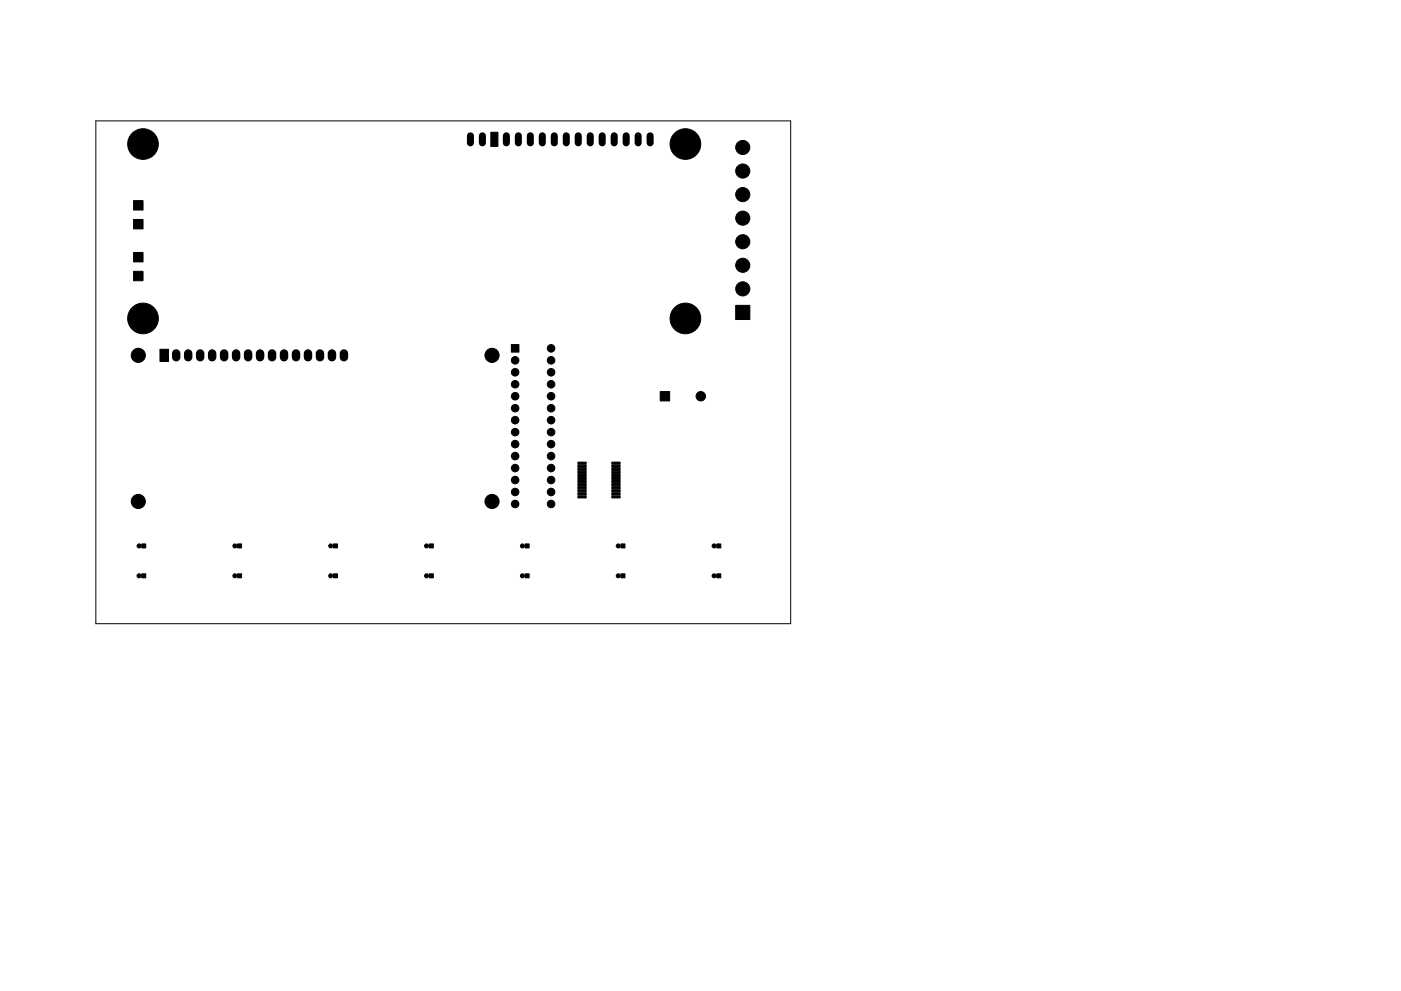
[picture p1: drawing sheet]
<svg xmlns="http://www.w3.org/2000/svg" width="297mm" height="210mm" viewBox="0 0 297 210" stroke-linecap="round" stroke-linejoin="round" font-family="sans-serif">
<path d="M20.3 25.6h147.3v106.7h-147.3z" fill="none" stroke="#000" stroke-width=".21"/>
<g fill="#000" stroke="#000" stroke-width=".21">
<path d="M104.1 28.1h1.5v3h-1.5zM28.3 42.6h2v2h-2zM28.3 53.6h2v2h-2zM28.3 46.6h2v2h-2zM28.3 57.6h2v2h-2zM33.9 74.1h1.8v2.6h-1.8zM108.4 73.1h1.6v1.6h-1.6zM156 64.8h3v3h-3zM122.5 98h1.8v.5h-1.8zM122.5 98.7h1.8v.4h-1.8zM122.5 99.3h1.8v.5h-1.8zM129.7 99.3h1.8v.5h-1.8z"/>
<path d="M129.7 98.7h1.8v.4h-1.8zM129.7 98h1.8v.5h-1.8zM140 83.1h2v2h-2zM30.1 115.4h.8v.9h-.8zM50.4 115.4h.8v.9h-.8zM70.7 115.4h.8v.9h-.8zM91 115.4h.9v.9h-.9zM111.3 115.4h.9v.9h-.9zM122.5 100h1.8v.4h-1.8zM122.5 100.6h1.8v.5h-1.8zM122.5 101.3h1.8v.4h-1.8zM122.5 101.9h1.8v.5h-1.8z"/>
<path d="M122.5 102.6h1.8v.4h-1.8zM122.5 103.2h1.8v.5h-1.8zM122.5 103.9h1.8v.4h-1.8zM122.5 104.5h1.8v.5h-1.8zM122.5 105.2h1.8v.4h-1.8zM129.7 105.2h1.8v.4h-1.8zM129.7 104.5h1.8v.5h-1.8zM129.7 103.9h1.8v.4h-1.8zM129.7 103.2h1.8v.5h-1.8zM129.7 102.6h1.8v.4h-1.8zM129.7 101.9h1.8v.5h-1.8zM129.7 101.3h1.8v.4h-1.8z"/>
<path d="M129.7 100.6h1.8v.5h-1.8zM129.7 100h1.8v.4h-1.8zM131.7 115.4h.8v.9h-.8zM152 115.4h.8v.9h-.8zM30.1 121.7h.8v.9h-.8zM50.4 121.7h.8v.9h-.8zM70.7 121.7h.8v.9h-.8zM91 121.7h.9v.9h-.9zM111.3 121.7h.9v.9h-.9zM131.7 121.7h.8v.9h-.8zM152 121.7h.8v.9h-.8z"/>
<circle cx="30.3" cy="30.6" r="3.2"/>
<circle cx="145.3" cy="30.6" r="3.2"/>
<circle cx="157.5" cy="31.3" r="1.5"/>
<circle cx="157.5" cy="36.3" r="1.5"/>
<circle cx="157.5" cy="41.3" r="1.5"/>
<circle cx="157.5" cy="51.3" r="1.5"/>
<circle cx="157.5" cy="46.3" r="1.5"/>
<circle cx="157.5" cy="56.3" r="1.5"/>
<circle cx="29.3" cy="75.4" r="1.5"/>
<circle cx="30.3" cy="67.6" r="3.2"/>
<circle cx="104.3" cy="75.4" r="1.5"/>
<circle cx="109.2" cy="76.4" r=".8"/>
<circle cx="109.2" cy="79" r=".8"/>
<circle cx="116.8" cy="79" r=".8"/>
<circle cx="116.8" cy="76.4" r=".8"/>
<circle cx="116.8" cy="73.9" r=".8"/>
<circle cx="145.3" cy="67.6" r="3.2"/>
<circle cx="157.5" cy="61.3" r="1.5"/>
<circle cx="109.2" cy="89.1" r=".8"/>
<circle cx="109.2" cy="84.1" r=".8"/>
<circle cx="109.2" cy="94.2" r=".8"/>
<circle cx="109.2" cy="96.8" r=".8"/>
<circle cx="109.2" cy="99.3" r=".8"/>
<circle cx="109.2" cy="81.5" r=".8"/>
<circle cx="109.2" cy="91.7" r=".8"/>
<circle cx="109.2" cy="86.6" r=".8"/>
<circle cx="116.8" cy="96.8" r=".8"/>
<circle cx="116.8" cy="81.5" r=".8"/>
<circle cx="116.8" cy="89.1" r=".8"/>
<circle cx="116.8" cy="99.3" r=".8"/>
<circle cx="116.8" cy="94.2" r=".8"/>
<circle cx="116.8" cy="84.1" r=".8"/>
<circle cx="116.8" cy="91.7" r=".8"/>
<circle cx="116.8" cy="86.6" r=".8"/>
<circle cx="148.6" cy="84.1" r="1"/>
<circle cx="29.3" cy="106.4" r="1.5"/>
<circle cx="29.5" cy="115.8" r=".42"/>
<circle cx="49.8" cy="115.8" r=".42"/>
<circle cx="70.1" cy="115.8" r=".42"/>
<circle cx="90.4" cy="115.8" r=".42"/>
<circle cx="104.3" cy="106.4" r="1.5"/>
<circle cx="109.2" cy="106.9" r=".8"/>
<circle cx="109.2" cy="104.4" r=".8"/>
<circle cx="109.2" cy="101.8" r=".8"/>
<circle cx="110.8" cy="115.8" r=".42"/>
<circle cx="116.8" cy="106.9" r=".8"/>
<circle cx="116.8" cy="104.4" r=".8"/>
<circle cx="116.8" cy="101.8" r=".8"/>
<circle cx="131.1" cy="115.8" r=".42"/>
<circle cx="151.4" cy="115.8" r=".42"/>
<circle cx="29.5" cy="122.2" r=".42"/>
<circle cx="49.8" cy="122.2" r=".42"/>
<circle cx="70.1" cy="122.2" r=".42"/>
<circle cx="90.4" cy="122.2" r=".42"/>
<circle cx="110.8" cy="122.2" r=".42"/>
<circle cx="131.1" cy="122.2" r=".42"/>
<circle cx="151.4" cy="122.2" r=".42"/>
</g>
<g fill="none" stroke="#000" stroke-width="1.5">
<path d="M99.7 28.8v1.5M102.3 28.8v1.5M107.4 28.8v1.5M109.9 28.8v1.5M112.4 28.8v1.5M115 28.8v1.5M117.5 28.8v1.5M120.1 28.8v1.5M122.6 28.8v1.5M125.1 28.8v1.5M127.7 28.8v1.5M130.2 28.8v1.5"/>
<path d="M132.8 28.8v1.5M135.3 28.8v1.5M137.8 28.8v1.5"/>
</g>
<g fill="none" stroke="#000" stroke-width="1.8">
<path d="M37.4 75v.8M39.9 75v.8M42.4 75v.8M45 75v.8M47.5 75v.8M50.1 75v.8M52.6 75v.8M55.1 75v.8M57.7 75v.8M60.2 75v.8M62.8 75v.8M65.3 75v.8"/>
<path d="M67.8 75v.8M70.4 75v.8M72.9 75v.8"/>
</g>
</svg>
